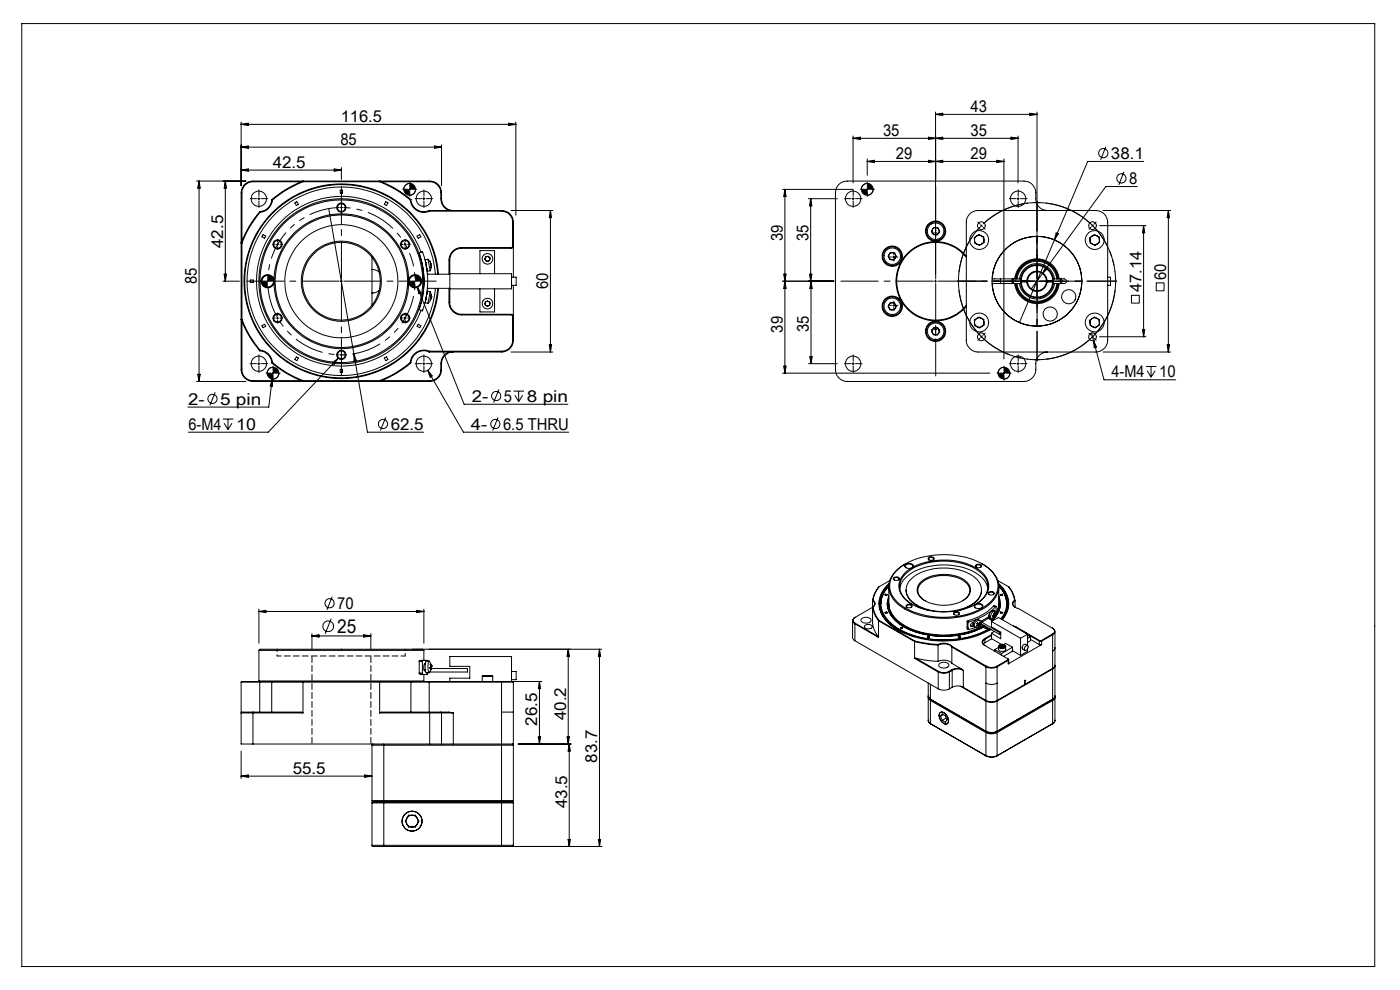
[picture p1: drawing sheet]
<svg xmlns="http://www.w3.org/2000/svg" width="297mm" height="210mm" viewBox="0 0 297 210" stroke-linecap="round" stroke-linejoin="round" font-family="sans-serif">
<defs><g id="words">
<text font-size="4.1" x="71.5" y="134.3">25</text>
<g font-size="3.5">
<text x="205.9" y="23.8">43</text>
<text x="72.3" y="25.9">116.5</text>
<text x="187.3" y="28.8">35</text>
<text x="205.9" y="28.8">35</text>
<text x="57.8" y="35.6">42.5</text>
<text x="72.2" y="30.7">85</text>
<text x="190" y="33.7">29</text>
<text x="205.9" y="33.7">29</text>
<text x="235.7" y="33.7">38.1</text>
<text x="239.5" y="39.1">8</text>
<text x="47.3" y="52.6" transform="rotate(-90 47.3 52.6)">42.5</text>
<text x="166" y="51.1" transform="rotate(-90 166 51.1)">39</text>
<text x="171.5" y="51.1" transform="rotate(-90 171.5 51.1)">35</text>
<text x="247.4" y="59.4" transform="rotate(-90 247.4 59.4)">60</text>
<text x="41.7" y="60.3" transform="rotate(-90 41.7 60.3)">85</text>
<text x="116.3" y="61.3" transform="rotate(-90 116.3 61.3)">60</text>
<text x="242.1" y="62" transform="rotate(-90 242.1 62)">47.14</text>
<text x="166" y="70.5" transform="rotate(-90 166 70.5)">39</text>
<text x="171.6" y="70.5" transform="rotate(-90 171.6 70.5)">35</text>
<text x="235.8" y="80">4-M4</text>
<text x="245.9" y="80">10</text>
<text x="39.9" y="85.8">2-</text>
<text x="46.7" y="85.8">5 pin</text>
<text x="100.1" y="85.2">2-</text>
<text x="106.9" y="85.2">5</text>
<text x="111.8" y="85.2">8 pin</text>
<text x="40" y="91.2">6-M4</text>
<text x="50.1" y="91.2">10</text>
<text x="82.9" y="91.2">62.5</text>
<text x="99.9" y="91.2">4-</text>
<text x="106.7" y="91.2">6.5 THRU</text>
<text x="71.5" y="129.2">70</text>
<text x="114" y="153.9" transform="rotate(-90 114 153.9)">26.5</text>
<text x="120.1" y="152.7" transform="rotate(-90 120.1 152.7)">40.2</text>
<text x="126.7" y="161.7" transform="rotate(-90 126.7 161.7)">83.7</text>
<text x="62.1" y="164.1">55.5</text>
<text x="120.3" y="171.4" transform="rotate(-90 120.3 171.4)">43.5</text>
</g>
</g></defs>
<g fill="none" stroke="#000" stroke-width=".21">
<path d="M4.6 5h287v200h-287zM41.7 38.4h10.5M42.2 38.4l.3 1.5h-.6zM42.2 38.4v42.5M47.8 38.4v21.2M47.8 38.4l.2 1.5h-.4zM51.2 36.1h21.2M51.2 36.1l1.5-.3v.5zM51.2 25.9v13.5M51.2 26.4l1.5-.3v.5zM51.2 31.2l1.5-.2v.5zM51.2 31.2h42.5"/>
<path d="M51.2 26.4h58.2M63.9 38.6h-10.2a2.35 2.35 0 0 0-2.4 2.3v10.2M64.3 38.6v-.2a24.9 24.9 0 0 0-6.7 3.9M64.3 38.6a21.7 21.7 0 0 0-6.5 3.8M64.3 38.6h16.2M70.9 35.8l1.5 .3-1.5 .2zM72.4 35.6v2.5M80.5 38.6v-.2a23.5 23.5 0 0 1 6.7 3.9M80.5 38.6a22.4 22.4 0 0 1 6.5 3.8M80.9 38.6h10.3a2.41 2.41 0 0 1 2.3 2.3v1.2a2.68 2.68 0 0 0 1.8 2.6M86.9 39.9v.5M86.9 38.9a1.33 1.33 0 0 0-1.2 1.3"/>
<path d="M92.2 31l1.5 .2-1.5 .3zM93.7 30.7v8.7M107.9 26.1l1.5 .3-1.5 .2zM109.4 25.9v19.7M181 28.8v10M181 29.3h35M181 29.3l1.5-.2v.5zM184 33.7v3.5M184 39.9v.5M184 34.2h29M184 34.2l1.5-.2v.5zM184 38.9h-.2a1.29 1.29 0 0 0-1.1 1.3"/>
<path d="M197 34l1.5 .2-1.5 .3zM197 29.1l1.5 .2-1.5 .3zM198.5 23.8v34.4M198.5 29.3l1.5-.2v.5zM198.5 24.3l1.5-.3v.5zM198.5 34.2l1.5-.2v.5zM198.5 24.3h21.5M211.5 34l1.5 .2-1.5 .3zM213 33.7v42.5M214.5 29.1l1.5 .2-1.5 .3zM216 28.8v10M218.5 24l1.5 .3-1.5 .2z"/>
<path d="M220 23.8v34.4M234.6 31.1l-1.1 2.8M238.4 36.4l-1.1 2.8M241.3 39.6h-6.7l-15.8 21.7M242.6 34.2h-11.8l-14.5 34.2M47.3 59.6h3.5M47.6 58.2h.4l-.2 1.4zM51.3 51.6v16.2M53.1 59.4h.6v.5h-.6zM54.7 42.1h.5M54.9 41.9v.5M55.1 44.9a22.6 22.6 0 0 0-3.9 6.6l.1 .1"/>
<path d="M55.1 44.9l.1 .1M55.2 45a21.3 21.3 0 0 0-3.9 6.6M55.8 49.8l.6 .3-.3 .4-.5-.3zM56.8 58.4a1.26 1.26 0 0 0-1.3 1.2M57.6 42.3a2.73 2.73 0 0 1-2.5 2.6M57.6 42.3l.2 .1M57.8 42.4a2.94 2.94 0 0 1-2.6 2.6M58 59.6a1.26 1.26 0 0 1-1.2 1.3M58.1 59.2v.9M58.1 59.2a14.3 14.3 0 0 1 14.3-13.8 14.3 14.3 0 0 1 14.3 13.8M58.1 59.2a1.41 1.41 0 0 0-2.1-.7 1.41 1.41 0 0 0 0 2.3 1.41 1.41 0 0 0 2.1-.7M58.6 51.8h.5"/>
<path d="M58.9 51.6v.5M62.5 43l.5-.2 .3 .5-.4 .3zM69.7 44.3l5.4 30.8M72.2 59.6h.5M72.2 44h.5M72.2 40.3h.5v.7h-.5zM72.4 43.8v.5M72.4 59.4v.5M78.9 57.1l1 .3 .5 .3M78.9 54.6v10.1M81.8 42.8l.5 .2-.3 .6-.5-.3zM85.7 51.8h.5"/>
<path d="M85.9 51.6v.5M86.7 40.2h.5M86.7 59.2v.9M86.7 59.2a1.39 1.39 0 0 1 2.2-.7 1.39 1.39 0 0 1 0 2.3 1.39 1.39 0 0 1-2.2-.7M87 42.4a2.88 2.88 0 0 0 4.1 2.4M87.2 42.3a2.75 2.75 0 0 0 3.9 2.4M87.2 42.3l-.2 .1M88.1 58.4a1.26 1.26 0 0 0-1.3 1.2M88.2 40.2v.1a1.22 1.22 0 0 1-1.3 1.1M88.5 50.1l.5-.3 .3 .4-.6 .3zM88.9 53.7l.7-.3a18 18 0 0 1 0 12.6l-.7-.4a17.4 17.4 0 0 0 0-11.9zM89.3 59.6a1.26 1.26 0 0 1-1.2 1.3"/>
<path d="M89.3 53.5a18 18 0 0 0-27.6-8.3 18 18 0 0 0 0 28.9 18 18 0 0 0 27.6-8.3M89.6 55.8l-.1 .1M89.7 42.1h.5M89.7 57.1h.1M89.9 41.9v.5M90.3 55.7h.1M90.5 56.9h.1M90.7 58.2h4.7M90.8 55l.4 .5M90.8 55l.5 2.4M90.8 55l-.6 .1 .4 2.3 .1 .2 .6-.2M91.1 44.7h15.3a2.46 2.46 0 0 1 2.5 2.5v11.6"/>
<path d="M91.1 44.7v.1M91.1 44.8h15.3a2.35 2.35 0 0 1 2.4 2.4v5l-.3 .3h-10.6a2.63 2.63 0 0 0-2.7 2.7v3M91.2 55.5v.1M91.2 55.5l.2 .4M91.4 56.2l.1 .6M91.4 56.2h.1M91.4 55.9h-.1l.1 .3M91.4 55.9l-.1 .2M91.4 55.9l-.1 .1M91.5 56.8l-.2 .6M91.5 56.3v.5M92.4 58.2a20 20 0 0 0-30.4-15.6 20 20 0 0 0 0 34.1 20 20 0 0 0 30.4-15.5"/>
<path d="M92.9 58.2a20.5 20.5 0 0 0-31.2-16 20.5 20.5 0 0 0 0 35 20.5 20.5 0 0 0 31.2-16M93 58.2a20.7 20.7 0 0 0-30.9-16.5 20.7 20.7 0 0 0-1.3 35 20.7 20.7 0 0 0 32.1-14l.1-1.5M95.4 58.1h13.1v3.2h-13.1M96.2 44.7a2.51 2.51 0 0 1-2.5-2.6v-1.2a2.46 2.46 0 0 0-2.5-2.5h-37.5a2.51 2.51 0 0 0-2.5 2.5v37.5a2.58 2.58 0 0 0 2.5 2.5h37.5a2.52 2.52 0 0 0 2.5-2.5v-1.3a2.46 2.46 0 0 1 2.5-2.4M101.8 58.1v-4.9h3.1v4.9M103 54.5l.5-.1 .5 .3-.2 .6-.5 .2-.4-.4zM108.4 44.7h8.9M108.5 58.8h1v1.7h-1M108.9 52.2l-.1 .2-.3 .3h-10.6a2.46 2.46 0 0 0-2.5 2.5v9a2.51 2.51 0 0 0 2.5 2.5h10.6l.3 .2 .1 .3M116.8 44.7l.2 1.5h-.5zM116.8 44.7v30M166 59.6h10.9"/>
<path d="M166 40.2h15M166.3 58.2h.5l-.3 1.4zM166.5 40.2v39M166.5 40.2l.3 1.5h-.5zM166.5 59.6l.3 1.6h-.5zM171.5 42.1h6.1M171.7 58.2h.5l-.2 1.4zM172 42.1v17.5M172 42.1l.2 1.6h-.5zM172 59.6v17.5M172 59.6l.3 1.6h-.5zM180.7 42.1h.5"/>
<path d="M181 41.9v.5M183.7 40.2h.5M185.2 40.2v.1a1.22 1.22 0 0 1-1.2 1.1M188.9 53.6h.9l.3 .8-.4 .7h-.9l-.4-.8zM189.4 54.5h.5M189.6 54.3v.5M198.1 48.3h.9l.4 .8-.5 .7h-.9l-.4-.8zM198.2 59.6h.5M198.2 49.4h.5M198.5 59.4v.5M205 54.3a8.4 8.4 0 0 0-12.3-.8 8.4 8.4 0 0 0 0 12.3 8.4 8.4 0 0 0 12.3-.8M205 54.6a8.3 8.3 0 0 0-12.1-1 8.3 8.3 0 0 0 0 12.1 8.3 8.3 0 0 0 12.1-1"/>
<path d="M205.8 45.3l1-.5 .7-.1h25a2.51 2.51 0 0 1 2.5 2.5v25a2.51 2.51 0 0 1-2.5 2.5h-25a2.52 2.52 0 0 1-2.5-2.5v-25.4l.2-.7zM206.7 50.4l1-.6 1 .5 .1 1.1-1 .7-1-.6zM208 47.7l.4 .3M208.4 47.7l-.4 .3M211.3 55.6v.1M211.9 54.7h.1M212.2 59.2v.9M214.7 59.2v.9M214.8 59.2v.9M215 59.2v.9M215.3 59.2a4.8 4.8 0 0 1 4.7-4.3 4.8 4.8 0 0 1 4.7 4.3M215.5 59.2a4.5 4.5 0 0 1 4.5-4 4.5 4.5 0 0 1 4.4 4"/>
<path d="M215.7 42.1h.5M215.8 59.2a4.2 4.2 0 0 1 4.2-3.8 4.2 4.2 0 0 1 4.2 3.8M216 41.9v.5M216.3 59.2a3.8 3.8 0 0 1 3.7-3.3 3.8 3.8 0 0 1 3.7 3.3M216.5 59.8a3.5 3.5 0 0 0 3.5 3.3 3.5 3.5 0 0 0 3.5-3.3M216.5 59.5a3.5 3.5 0 0 1 3.5-3.4 3.5 3.5 0 0 1 3.5 3.4M216.5 59.5v.3M216.5 59.8h1.5M216.5 59.5h1.5M216.5 59.2h-5.9a8.1 8.1 0 0 1 1.7-5.2 9.5 9.5 0 0 1 15.3 0 9.5 9.5 0 0 1-4.4 14.6 9.5 9.5 0 0 1-12.7-8.5h6M216.6 59.8a3.4 3.4 0 0 0 3.4 3.2 3.4 3.4 0 0 0 3.3-3.2M216.6 59.5a3.4 3.4 0 0 1 3.4-3.2 3.4 3.4 0 0 1 3.3 3.2"/>
<path d="M217.8 59.8a2.16 2.16 0 0 0 2.2 2 2.16 2.16 0 0 0 2.1-2M217.8 59.5a2.16 2.16 0 0 1 2.2-2 2.16 2.16 0 0 1 2.1 2M218 59.8a2 2 0 0 0 2 1.9 2 2 0 0 0 2-1.9M218 59.5a2 2 0 0 1 2-1.8 2 2 0 0 1 2 1.8M218 59.5v.3M219.7 59.6h.5M220 59.4v.5M221.8 56.7l.4 .3-1 1zM222 59.5v.3M222 59.8h1.5M222 59.5h1.5M222.2 44.7a2.46 2.46 0 0 1-2.5-2.6v-1.2a2.52 2.52 0 0 0-2.5-2.5h-37.5a2.46 2.46 0 0 0-2.5 2.5v37.5a2.51 2.51 0 0 0 2.5 2.5h37.5a2.58 2.58 0 0 0 2.5-2.5 3.6 3.6 0 0 1 .4-2.6l1.1-.9 1-.2"/>
<path d="M223.4 59.2h2.3a.49 .49 0 0 1 .5 .4 .49 .49 0 0 1-.5 .5h-2.3M223.5 59.5v.3M224 49.4l.5 .2-.8 1.3zM225 59.2v.9M225.2 59.2v.9M231.2 50.4l1-.6 1 .5 .1 1.1-1 .7-1-.6zM233.3 47.9h9.8M234 44.7h14.4M235 58.8h.6v1.7h-.6M242.6 47.9v23.5M242.6 47.9l.3 1.5h-.5zM245.3 60h1.6v1.7h-1.6z"/>
<path d="M247.9 44.7v30M247.9 44.7l.2 1.5h-.5zM41.9 79.4h.6l-.3 1.5zM51.3 67.8a21.3 21.3 0 0 0 3.9 6.5M51.3 67.8h-.1a23.8 23.8 0 0 0 3.9 6.6M51.3 68.1v10.3a2.29 2.29 0 0 0 2.4 2.3h10.2M54.7 77.1h.5M54.9 76.9v.5M55.1 74.4a2.66 2.66 0 0 1 2.5 2.6M55.2 74.3a2.86 2.86 0 0 1 2.6 2.6M55.2 74.3l-.1 .1M55.6 69.1l.5-.3 .3 .4-.6 .3z"/>
<path d="M57.6 77a23.8 23.8 0 0 0 6.7 3.9v-.2M57.7 79.2h.5M57.8 76.9a20.6 20.6 0 0 0 6.5 3.8M57.8 76.9l-.2 .1M57.9 78.9v.5M57.9 77.9a1.26 1.26 0 0 0-1.2 1.3M58.1 60.1a14.3 14.3 0 0 0 14.3 13.9 14.3 14.3 0 0 0 14.3-13.9M58.6 67.5h.5M58.9 67.2v.5M59.2 79.2a1.26 1.26 0 0 1-1.3 1.2M62.9 75.7l.4 .2-.3 .6-.5-.2zM70.5 76.9l1.2-.9-.8 1.3z"/>
<path d="M71.7 76l-14.8 15.7h-16.9M72.2 75.3h.5M72.2 78.3h.5v.7h-.5zM72.4 75v.5M75.1 75.1l2.9 16.6h11.9M75.1 75.1l.5 1.4-.5 .1zM80.4 61.7l-.5 .3-1 .2M81.5 75.9l.5-.2 .3 .6-.5 .2zM85.7 67.5h.5M85.9 67.2v.5M87 76.9a21.3 21.3 0 0 1-6.5 3.8M87 76.9l.2 .1"/>
<path d="M87.2 77a22.6 22.6 0 0 1-6.7 3.9v-.2M88.5 60.8l10 25h22M88.5 60.8l.8 1.3-.5 .2zM88.7 68.8l.6 .3-.3 .4-.5-.3zM89.5 63.5h.1M89.7 77.1h.5M89.7 62.2l.1 .1M89.9 76.9v.5M90.3 63.6h.1M90.5 62.4h.1M90.7 61.2h4.7M90.7 78.6l7.6 13.1h22.3"/>
<path d="M90.7 78.6l1 1.2-.4 .2zM91.1 74.7a2.71 2.71 0 0 0-3.9 2.3M91.1 74.5a2.92 2.92 0 0 0-4.1 2.4M91.1 74.5v.2M91.3 61.9l.2 1M91.3 61.9l-.7-.1-.4 2.4 .6 .1M91.3 61.9l-.5 2.4M91.3 63.4h.1M91.4 63.5l-.6 .8M91.4 63.4v.1M91.4 63.2l-.1 .4 .1-.2M91.4 63.2v.2"/>
<path d="M91.5 63h.1M91.5 63v-.4l-.1 .6M95.2 61.2v3a2.7 2.7 0 0 0 2.7 2.6h10.6l.3 .3v5.1a2.29 2.29 0 0 1-2.4 2.3h-15.3M95.3 74.7a2.63 2.63 0 0 0-1.8 2.4v1.3a2.35 2.35 0 0 1-2.3 2.3h-10.3M101.8 61.3v4.9h3.1v-4.9M102.9 64.1l.5-.3 .5 .3v.6l-.5 .3-.5-.3zM108.4 74.7h8.9M108.9 60.5v11.7a2.51 2.51 0 0 1-2.5 2.5h-15.3M116.5 73.2h.5l-.2 1.5zM166 79.2h44M166.3 77.7h.5l-.3 1.5zM171.5 77.1h6.1"/>
<path d="M171.8 75.7h.5l-.3 1.4zM180.7 77.1h.5M181 76.9v.5M188.9 64.2h.9l.3 .8-.4 .7h-.9l-.4-.8zM189.4 64.8h.5M189.6 64.5v.5M198.1 69.5l.9 .1 .4 .7-.5 .7h-.9l-.4-.8zM198.2 69.9h.5M198.5 69.7v.5M206.7 67.9l1-.6 1 .5 .1 1.1-1 .7-1-.6zM212.7 79.2h.5M213 78.9v.5"/>
<path d="M213 77.9a1.21 1.21 0 0 0-1.3 1.3M214.2 79.2a1.33 1.33 0 0 1-1.2 1.2M215.3 60.1a4.8 4.8 0 0 0 4.7 4.3 4.8 4.8 0 0 0 4.7-4.3M215.5 60.1a4.5 4.5 0 0 0 4.5 4.1 4.5 4.5 0 0 0 4.4-4.1M215.7 77.1h.5M215.8 60.1a4.2 4.2 0 0 0 4.2 3.8 4.2 4.2 0 0 0 4.2-3.8M216 76.9v.5M216.3 60.1a3.8 3.8 0 0 0 3.7 3.3 3.8 3.8 0 0 0 3.7-3.3M231.2 67.9l1-.6 1 .5 .1 1.1-1 .7-1-.6zM231.6 70.7l.4 1.5M232 72.2l2.2 8.4h15.2M232 72.2l.6 1.4-.5 .2z"/>
<path d="M233.3 71.4h9.8M234 74.7h14.4M240 62.6h1.7v1.7h-1.7zM242.4 69.9h.5l-.3 1.5zM243.1 77.7h2.2M243.4 78.7l.8 1.3M244.2 77.7v2.3M245 78.7l-.8 1.3M247.6 73.2h.5l-.2 1.5zM41.7 80.9h10.5M45.6 83.2l-1.1 2.8M47.3 88.9h2.2"/>
<path d="M47.6 89.8l.8 1.3M48.4 88.9v2.2M49.2 89.8l-.8 1.3M57.7 80.4l-.7 6h-17.1M57.7 80.4l.1 1.5h-.5zM64.3 80.7h16.2M81.8 88.5l-1.1 2.8M105.7 88.5l-1.2 2.8M105.8 82.6l-1.1 2.8M108.9 83h2.3M109.2 83.8l.8 1.4M110 83v2.2"/>
<path d="M110.9 83.8l-.9 1.4M192.1 119.6a5.9 5.9 0 0 0-3.5 5.1 6.3 6.3 0 0 0 3.9 4.8 17.8 17.8 0 0 0 16.9-.9 4.7 4.7 0 0 0 1.8-6.4 8 8 0 0 0-2.8-2.6M197 118.3a.65 .65 0 0 1 .7-.2 .65 .65 0 0 1 .4 .5 .77 .77 0 0 1-1.2-.1zM197.1 118.8l-.1-.1a.54 .54 0 0 1 .5-.5 .54 .54 0 0 1 .6 .4l-.2 .2M207 119.9a.81 .81 0 0 1 1.2 .2 .67 .67 0 0 1-.7 .4 .67 .67 0 0 1-.5-.6zM54.9 129.2v7.2M54.9 129.7h35M54.9 129.7l1.5-.2v.5zM54.9 138v6.5h35v-1.4M54.9 138h35M54.9 138a1.72 1.72 0 0 1 1.5-.3h32a1.86 1.86 0 0 1 1.5 .3M66.2 134.4v3.3"/>
<path d="M66.2 134.9h12.5M66.2 134.9l1.5-.3v.5zM70.3 131.2l-1.3 3.3M70.5 126.6l-1.1 2.8M77.2 134.6l1.5 .3-1.5 .2zM78.7 134.4v3.3M87.5 137.7h40.2M88.4 129.5l1.5 .2-1.5 .3zM89.9 129.2v7.2M89.9 138v2.1M120.5 137.7l.3 1.5h-.5zM120.5 137.7v20.1"/>
<path d="M127.2 137.7v41.9M127.2 137.7l.2 1.5h-.5zM180.9 131.6v3.6l.5 .7M181.4 132.3l5 2.9M181.4 132.3v3.6M181.4 135.9l17.6 10.2M181.4 130.9a.67 .67 0 0 0-.4 .7 .67 .67 0 0 0 .4 .6M181.4 130.9a.72 .72 0 0 0-.5 .7 .72 .72 0 0 0 .5 .7M181.4 132.2v.1M181.4 132.2l4.9 2.8M182.8 131.2a1.39 1.39 0 0 1 2 .3 1.16 1.16 0 0 1-1.8 .5l-.4-.4zM183.5 132.7a1.04 1.04 0 0 1 1.5 .2 .94 .94 0 0 1-1.6 0z"/>
<path d="M185.1 128.8a6.1 6.1 0 0 0 1.3 2.9M185.1 127.4v4.8a5.9 5.9 0 0 0 1.2 2.8M185.1 127.4a.75 .75 0 0 1 .5 .7 .75 .75 0 0 1-.5 .7M185.1 128.8l-3.7 2.1M185.2 128.8a6.3 6.3 0 0 0 1.2 2.8M185.2 127.3a.8 .8 0 0 1 .5 .7 .8 .8 0 0 1-.5 .8M185.2 128.8h-.1M185.2 127.3l-.1 .1M186.3 135l.1 .2M186.4 131.7l7.6 4.4M186.4 131.7v3.5M186.4 124.5a6.3 6.3 0 0 0-1.2 2.8"/>
<path d="M186.4 124.5a5.8 5.8 0 0 0-1.3 2.9M186.4 131.6l7.7 4.4M186.4 131.6v.1M186.9 128a5.5 5.5 0 0 1 1.7-3.7 5.1 5.1 0 0 0 .6 8.1 18.6 18.6 0 0 0 13.9 3.1 17.4 17.4 0 0 0 6.8-2.2M186.9 126.3l.8-1.4 .9-.9a5.2 5.2 0 0 0 0 8.2l1.9 1.5M186.9 126.3l-.4 1.8M187.8 126l.4 .1-.1 .2-.4-.1zM187.8 126.1v.1M187.8 126.1l.4 .1M187.8 126v.1M188.1 129.8l-.4 .1 .1 .2 .4-.1M188.1 129.8l.1 .2"/>
<path d="M188.1 129.9l-.3 .1M188.1 129.9l.1 .1M188.1 129.8v.1M188.2 128h.1M188.6 124.5v3.5a5.8 5.8 0 0 0 3.7 4.9 18.4 18.4 0 0 0 16.4-.3M188.6 126.4a4.8 4.8 0 0 0 2 5.7 18.1 18.1 0 0 0 16.3 1.7l2.1-1a18.6 18.6 0 0 1-17.9-.3 5.7 5.7 0 0 1-2.9-4.5M188.6 128.1l.3 1.6M188.6 124.1a5.1 5.1 0 0 0 0 7.9 17.1 17.1 0 0 0 12.1 3.8 19.3 19.3 0 0 0 9.3-2.4M188.6 126.9a4.9 4.9 0 0 0 2.5 5.5 18.1 18.1 0 0 0 17.7 .3M188.6 128.6v.2M188.6 123.7a5.3 5.3 0 0 0-.1 8.5 18.6 18.6 0 0 0 13.1 3.7 18.4 18.4 0 0 0 8.6-2.4l-.3 .2M188.8 123.1l-2.4 1.4"/>
<path d="M188.9 129.7a8.9 8.9 0 0 0 6.2 4.5 18.5 18.5 0 0 0 13.7-1.5M189.7 122.5a.67 .67 0 0 1 1.1 .4 .77 .77 0 0 1-1.3-.2zM189.7 123a.42 .42 0 0 1 .1-.5 .42 .42 0 0 1 .6 0l.3 .3-.1 .2M190.5 120.7a16.2 16.2 0 0 1 12.9-2.8 10.9 10.9 0 0 1 7.6 4.2 4.4 4.4 0 0 1-1.3 5.9 16.9 16.9 0 0 1-14.4 2.3 9.3 9.3 0 0 1-6.2-4.4 4.5 4.5 0 0 1 1.4-5.2zM190.9 124.8a6.2 6.2 0 0 1 5-4.3 14.5 14.5 0 0 1 11.4 1.2 4.5 4.5 0 0 1 2.2 3.1M191 133.2l.3-.1 .2 .1-.3 .2zM191.3 133.2l-.2 .1M191.3 133.2h.2M191.3 133.1v.1M192.2 125.1a4.1 4.1 0 0 0 2.9 3.7l1.9 .7M192.2 120.5a.46 .46 0 0 1-.1-.6 .46 .46 0 0 1 .6-.2 .62 .62 0 0 1 .7 0 .62 .62 0 0 1 .2 .7l-.1 .1M192.3 128.3a.65 .65 0 0 1 .7-.2 .65 .65 0 0 1 .5 .6 .67 .67 0 0 1-.7 .2 .67 .67 0 0 1-.5-.5z"/>
<path d="M192.4 128.8a.35 .35 0 0 1 .1-.5 .35 .35 0 0 1 .4 0l.5 .2-.1 .3M193 123.1a10.6 10.6 0 0 1 9.2-2.5 8 8 0 0 1 5.6 3 3.1 3.1 0 0 1-1.2 4.3 11.9 11.9 0 0 1-12.9-.1 3.1 3.1 0 0 1-.7-4.7zM193.3 120.5a4.2 4.2 0 0 0-2.4 5 7.6 7.6 0 0 0 5.8 3.9 15 15 0 0 0 10.1-1.1M193.5 128.2a4.2 4.2 0 0 1-2.5-4.8 7.2 7.2 0 0 1 5.5-3.9 13.8 13.8 0 0 1 11.3 1.7 3.7 3.7 0 0 1 0 6.5l-1 .6M193.7 120.3a14.7 14.7 0 0 1 14 .6 3.8 3.8 0 0 1 1.4 5.4l-.6 .8-1.3 1M193.7 120.3a.57 .57 0 0 0-.1-.7 .57 .57 0 0 0-.7-.1 .69 .69 0 0 0-.9 .7l.6 .4 .7-.1M193.7 120.3l-.4 .2M194 136.1l3.1 .6 1.9 .1M194 136.1v3.6M194 139.7l5 2.8M194.1 136l3 .6 1.9 .1M194.1 136l-.1 .1"/>
<path d="M194.3 139.6l2.3 .5 2.4 .2M194.3 139.6l4.8 2.8M194.3 139.6l-.3 .1M195.4 123.4a8.2 8.2 0 0 1 9.7 0 2.25 2.25 0 0 1-.6 3.8 8.3 8.3 0 0 1-9.3-.5 2.17 2.17 0 0 1 .2-3.3zM196.3 127.5a2.36 2.36 0 0 1-1.6-2.3 2.36 2.36 0 0 1 1.6-2.2 8.1 8.1 0 0 1 8.8 .7 2.25 2.25 0 0 1-.9 3.8M196.8 135l-.1 .2M196.8 135h.4l-.1 .2h-.4M196.8 135.1v.1M196.8 135.1h.3M196.8 135v.1M199 136.7a2.75 2.75 0 0 1 3 .5M199 136.7v.1"/>
<path d="M199 136.8a2.6 2.6 0 0 1 2.9 .5M199 136.8v3.5M201.9 137.3l7.3 4.2M201.9 137.3v3.4M202 137.2l7.3 4.1M202 137.2l-.1 .1M202.4 129.9a.65 .65 0 0 1 .7-.2 .65 .65 0 0 1 .4 .5 .74 .74 0 0 1-1.2-.1zM202.5 130.4l-.1-.1a.49 .49 0 0 1 .5-.4 .49 .49 0 0 1 .5 .4l-.1 .1M203.6 135h-.3l.1 .2h.3M203.6 135l.1 .2M203.6 135.1l.1 .1M203.6 135.1h-.3"/>
<path d="M203.6 135v.1M205.2 133.2l.2 .3M205.2 133.2h.1M205.2 131.8l.2 .3M205.2 131.8v1.4M205.3 131.6l-.1 .2M205.3 131.6l.2 .3M205.4 132.1v1.4M205.5 131.9l-.1 .2M205.9 132.7h.1M206 132.7l.3 .2M206.4 132.5l-.4 .2"/>
<path d="M206.5 132v.2M206.6 132a.51 .51 0 0 0-.6 .3 .51 .51 0 0 0 .1 .6h.2M206.6 132.8l-.3 .1M207 129a.46 .46 0 0 1-.2-.6 .46 .46 0 0 1 .6-.2 .65 .65 0 0 1 .7 0 .65 .65 0 0 1 .2 .7l-.1 .1M207 133.1l-1.6 .4M207 131.9a.57 .57 0 0 1 .9-.2 .57 .57 0 0 1 0 .9 .6 .6 0 0 1-.8 .5 .6 .6 0 0 1-.3-.9zM207.2 128.1a1.11 1.11 0 0 1 1.3 .4 1.08 1.08 0 0 1-1.8 .1l.1-.3M207.2 128.1l-.4 .2M207.2 120.3a.37 .37 0 0 1 0-.5 .37 .37 0 0 1 .5 0l.4 .3-.1 .2M207.2 132.6v.2M207.3 132.6h.1M207.4 132.2l.1 .1"/>
<path d="M207.4 132.2v.1M207.4 132.5l.1 .1M207.4 132.3l.3 .3M207.4 132.3l-.1 .1M207.4 132.6l-.2 .2M207.4 132.6h.1M207.4 132.3l.3 .2M207.5 132.3l-.1-.2-.1 .2a.2 .2 0 0 1 .1 .2 .2 .2 0 0 1-.2 .2v.1M207.6 132.3l.1 .1M207.7 132.5v.1M207.7 132.4v.1M207.7 132.2h.1"/>
<path d="M207.7 132.6l-.1 .1-.1-.1M207.8 132.2l-.1 .2M207.8 132.2v-.1l-.3 .2M207.9 131.7a.83 .83 0 0 0-1.2 .1 .83 .83 0 0 0 .1 1.2M208.1 131.8l.1 .2M208.1 131.8v.8l-.4 .2M208.1 132.3l4 2.3M208.2 125.1a3.9 3.9 0 0 1-2.4 3.5l-2.4 .9M208.2 132l3.9 2.2M208.9 135.5a.76 .76 0 0 0-.6 .7 .76 .76 0 0 0 .6 .7l4.9 2.9M208.9 135.5l.1 .1M208.9 133.2l.2-.1 .3 .1-.2 .2z"/>
<path d="M209 136.3l-.4 .4M209 135.6a.7 .7 0 0 0-.5 .7 .7 .7 0 0 0 .5 .6M209 135.6v.7M209.1 133.2l.3 .1M209.1 133.2h-.1M209.1 133.1v.1M209.7 131.2l-1.5 .8M209.7 131.2l-.2-.3-1.4 .9M209.7 131.2l.9 .5M209.8 125.6a.65 .65 0 0 1 .7-.2 .65 .65 0 0 1 .4 .6 .81 .81 0 0 1-1.3-.2zM209.8 130.8h.1M209.8 130.7h.1"/>
<path d="M209.8 130.6h.1M209.9 130.4l-.1 .6h.1M209.9 126.1a.36 .36 0 0 1 0-.4 .36 .36 0 0 1 .5-.1l.4 .2-.1 .3M210.3 131.2l-.3 .2M210.3 131.8l6.2 3.6M210.3 134.3v1.2l2.1 1.2M210.3 131.8v1.2l2 1.1M210.3 131.8l1.5-.8 6.2 3.5M210.3 134.6l-1.4 .9M210.3 134.8l-1.3 .8M210.4 135.5l-1.4 .8M210.4 131.3l-.2 .2"/>
<path d="M210.6 129.8a.35 .35 0 0 1 .4 0 .35 .35 0 0 1 .1 .4l-.2 .6a.46 .46 0 0 1-.7 .3v-.5zM210.6 130.6l.1 .1M210.6 130.6h.1M210.6 130.6l.3 .1M210.7 129.6l.3-.1v.3M210.7 130.7l.1 .1M210.7 128.5a10.8 10.8 0 0 1-5.4 3.1M210.7 128.5l.6 .1M210.7 128.5l.5 .1M210.7 130.8l.1 .1M210.8 130.8l-.1 .1h.1M210.8 130.5l.2 .1"/>
<path d="M210.8 130.4h.1M210.8 130.4l.2 .1M210.8 130.3h.1M210.9 130.7l-.1 .2M210.9 130.3l.1 .2M210.9 130.3v-.2l-.1 .4-.2 .1v.2l.1-.1M210.9 129.7a.82 .82 0 0 0-1.1 .9l.1 .4 .4 .2M211 130.6l-.1 .1M211 133.9l-.7 .4M211 130.5v.1M211 137.8v.3M211 137.8l1.5 .8"/>
<path d="M211.1 130.4l-.1 .1M211.2 128.6a11.6 11.6 0 0 1-5.7 3.3M211.2 128.6l.1 1.4M211.3 130l-.2 .4M211.7 123.1l2.3 1.4M211.8 124l1.2 1.3 .5 1.1M211.8 137.2a.89 .89 0 0 0 1.6 0v.6a.89 .89 0 0 1-1.6 0zM211.8 123.7a5.3 5.3 0 0 1 .9 7.7M211.8 128.6v.2M211.8 137.3l-.8 .5M211.9 128.1a4.5 4.5 0 0 1-1.6 3.4M211.9 124.5l-.1 4.1-.5 1.5"/>
<path d="M211.9 126.4a4.6 4.6 0 0 1-1.4 5.2M211.9 124a5.2 5.2 0 0 1 .7 7.4M211.9 124.1a5 5 0 0 1 .5 7.2M211.9 126.9a4.6 4.6 0 0 1-1.5 4.7M212 136.9a.7 .7 0 0 1 1.2 .3 .75 .75 0 0 1-1.3-.2zM212.1 134.2v.4M212.2 126.1l.4-.1 .1 .2-.4 .1zM212.2 128a5 5 0 0 1-1.7 3.6M212.2 128h.1M212.3 134.1l-.2 .1M212.3 134.5l-.2 .1M212.3 134.1v1.4l-2-1.2"/>
<path d="M212.3 129.8v.1M212.3 129.8l.4 .1-.1 .2-.4-.1zM212.3 129.9l.4 .1M212.3 129.9l-.1 .1M212.4 137.2h.1M212.4 136.7a.7 .7 0 0 1 .9 .5M212.4 136.7l-.4 .1-.2 .4M212.5 138.6v.4M212.5 136.9l-.3 .1 .1 .2 .4 .1 .3-.1-.1-.3M212.5 136.9h.4M212.5 136.9v.3M212.5 137.2h-.1"/>
<path d="M212.5 137.2h.2M212.6 126.1l-.4 .1M212.6 126.1l.1 .1M212.6 126v.1M212.7 137.2h-.3M212.7 137.2h.1M212.9 136.9v.3M212.9 136.7l.4-.2 1.5 .8M213.5 126.4l.4 1.7M213.6 128a5.8 5.8 0 0 0-1.7-3.7 5 5 0 0 1 .4 7M213.8 139.8v.2M213.8 139.8l.2 .1-.1 .2"/>
<path d="M213.8 140l-2.3 1.3M213.8 140l.1 .1M214 124.5a6.3 6.3 0 0 1 1.2 2.8M214 139.9l-.1 .9M214 124.5a5.8 5.8 0 0 1 1.3 2.9M214.8 138l-1.9 1.2M214.8 138l1.7 1M214.8 137.3v.7M214.8 137.3l-2.3 1.3M215 132.8l.6 .2M215.2 127.3a.83 .83 0 0 0-.4 .9 .83 .83 0 0 0 .6 .7l.6 .2 7.2 4.1M215.2 127.3l.1 .1"/>
<path d="M215.3 127.4a.75 .75 0 0 0-.4 .7 .75 .75 0 0 0 .5 .7M215.3 127.4v1.4M215.6 133l5 2.9M215.6 133l-.1 .1M216.5 135.4v3.6M217.3 134.1l.5 .3M217.3 134.2l.4 .1M217.5 137.2l.2-.2a.37 .37 0 0 1 .5 .2 .37 .37 0 0 1-.3 .5l-.2 .2h-.3l-.1-.4zM218 134.5l-1.5 .9M218 134.5v2.4M218 137.6v.5l-1.5 .9M218 134.8l.6 .3"/>
<path d="M218 134.6l2.5 1.4M218 136.9l-.5-.2a.68 .68 0 0 0-.5 1l.4 .3M218.6 135.1l-.6 .4M218.6 135.1v.8l-.6 .4M218.6 135.6l1.9 1.1M220.5 136.7h.5M220.5 136h.5M220.5 136v.7M220.6 135.9h.3M220.6 135.9l-.1 .1M220.9 135.9l.1 .1M221 136.7l-7.1 4.1"/>
<path d="M221 136v.7M223.2 133.2a.67 .67 0 0 1 .5 .7 .67 .67 0 0 1-.5 .6M223.2 133.2a.74 .74 0 0 1 .6 .7 .74 .74 0 0 1-.5 .7M223.2 134.5l-2.3 1.4M223.2 134.5l.1 .1M223.3 134.6v7.2M223.3 134.6l-2.3 1.4M223.8 134v7.1l-.1 .4-.4 .3M223.8 137.4l-.1 .4-.4 .3M51.2 159.3v5.8M51.2 144.7v13.1h2.5M51.2 144.7h3.9"/>
<path d="M53.7 151.1h-2.4l-.1 .1h13.1M53.7 157.8h37.5M53.7 151.1v6.7M53.7 151.1h10.2l.4 .1M55 144.5v.1M55.1 144.7h2.5M55.1 144.7v6.4M55.2 144.6h2.6M55.2 144.6h-3.9l-.1 .1M55.2 144.6l-.1 .1M57.6 144.7h6.7M57.6 144.7v6.4"/>
<path d="M57.8 144.6h6.5M57.8 144.6l-.2 .1M64.3 144.7h16.2M64.3 144.7v6.5M64.3 144.6h16.2M64.3 144.6v.1M78.9 158.1h2.5M78.9 158.1v11.7M79.2 157.8l-.3 .3M80.5 144.6h6.5M80.5 144.6v.1M80.5 144.7h6.7"/>
<path d="M80.5 151.2h13.2M80.5 144.7v6.5M81.4 157.8v.3M81.4 158.1v11.7M81.4 158.1h25M87 144.6h4.1M87 144.6l.2 .1M87.2 144.7h3.9M87.2 144.7v6.4M88.9 142.8l.3 .3h.5M88.9 142.8h.1M88.9 140.3h.7"/>
<path d="M88.9 142.8h.7M88.9 140.3v2.5M89.6 142.8l.1 .3M89.6 140.3v2.5M89.7 140.1l-.1 .2M89.7 140.1h1v.1M89.7 140.1h-.7l-.1 .2M89.9 144.5v.1M90 142.1h.2M90.1 140.8h.1M90.2 140.8a1.1 1.1 0 0 0 0 1.5M90.7 142.7v.4h-1"/>
<path d="M91 140.2h-.6a3.8 3.8 0 0 0 0 2.5h.6M91.1 144.7h17.8M91.1 144.7v6.4M91.1 144.6h23.8M91.1 144.6v.1M91.2 157.8h2.5M91.2 151.1h2.3M91.2 151.1h-10.3l-.4 .1M91.2 151.1v6.7M91.2 141.6l.1 .3 .1-.2M91.2 141.6h.3M91.3 141.7h.1"/>
<path d="M91.3 141.1h.1M91.4 141.2l.1 .1M91.4 141.5h.1M91.4 141.7v.4v-.2M91.4 141.9h.1M91.4 141.1l-.4-.9a3.4 3.4 0 0 0 .1 2.5l.3-.7M91.4 141.1l.1 .2M91.4 141.1l-.1-.2 .1 .5-.2 .2M91.4 141.1l.1 .1M91.5 141.4l-.1 .4h7.8v.7h-8M91.5 141.3h.1M91.5 141.6l-.1 .3"/>
<path d="M91.5 141.5v.1M91.5 141.3v.2M91.5 141.2v.1M91.5 141.3h-.1M93.5 151.1h1.8l.9 .1M93.5 151.1l.2 .1M93.7 151.2h2.5M93.7 157.8h2.5M93.7 151.2v6.6M95.4 144.6v-.7h4.3v-2.6h-4.3v-2h13.1v5.3M96.2 157.8h10.2M96.2 151.2v6.6"/>
<path d="M102.3 143.5l.1-.2h2.1v.2M102.3 143.5h2.2M102.3 143.5v1.1M104.5 143.5v1.1M106.4 157.8v.3M106.4 158.1h2.5M106.4 151.1h2.5M106.4 158.1v11.7M108.5 142.4h1v1.8h-1M108.7 157.8l.2 .3M108.9 144.7v13.1h-2.5M108.9 144.7l-.1-.1h-2.4v13.2"/>
<path d="M108.9 158.1v11.7M109.9 157.8h11.3M114.2 156.3h.5l-.3 1.5zM114.4 144.6v13.2M114.4 144.6l.3 1.5h-.5zM120.3 156.3h.5l-.3 1.5zM120.8 157.8v21.8M120.8 157.8l.2 1.5h-.5zM196.9 147.8v.1M196.9 152.8l.1 .3 .4 .4M196.9 147.6l.2 .5 .3 .3M196.9 147.9h.1"/>
<path d="M196.9 147.9l.1 .4 .4 .3M196.9 152.8l.1 .4 .4 .3M196.9 144.9v2.7l.1 .4 .4 .3M196.9 147.9v4.9M197.4 148.3v.1M197.4 153.5l11.8 6.9M197.4 148.6l11.8 6.8M197.4 145.2v3.1M197.4 148.6v4.9M197.4 148.3l11.8 6.8M197.4 148.4l11.8 6.8M197.5 148.4l-.1 .2"/>
<path d="M199 140.3a2.6 2.6 0 0 1 2.9 .4M199 142.5a2.62 2.62 0 0 0 2.4 0M199 146.1a2.62 2.62 0 0 0 2.4 0M199 142.5v3.6M199.1 142.4a2.33 2.33 0 0 0 2.2 0M199.1 142.4l-.1 .1M199.2 151.7v.1M199.3 140.7a1.39 1.39 0 0 1 2 .3 1.16 1.16 0 0 1-1.8 .5l-.4-.3zM199.4 151.2a1.1 1.1 0 0 1 1.5 .7 1.13 1.13 0 0 1-.1 1.7 1.8 1.8 0 0 1-1.4-2.4zM199.4 151.2a1.2 1.2 0 0 1 1.6 .9 .89 .89 0 0 1-.4 1.5 1.88 1.88 0 0 1-1.2-2.4zM199.5 151.9l.4-.5 .7 .4 .3 .9-.3 .5-.7-.4M199.5 151.9l.4 .9"/>
<path d="M200.1 151.6l-.6 .3M200.2 153.4h.1M200.7 152.3l-.8 .5M201.3 142.4l.1 .1M201.4 142.5v3.6M201.9 140.7l2 1.2M201.9 142.1l-.6 .3M201.9 142.1l.1 .1M202 142.2a2.62 2.62 0 0 1 2.4 0M202 145.8a2.62 2.62 0 0 1 2.4 0M202 142.2v3.6M202 142.2l-.6 .3"/>
<path d="M202 145.8l-.6 .3M203.7 145.5l5.5 3.2M203.9 141.9l.5 .3M203.9 141.9a2.67 2.67 0 0 0-2 .2M204.4 145.8l4.8 2.8M204.4 142.2v3.6M209.2 155.4a2.62 2.62 0 0 0 2.3 0M209.2 148.7a2.62 2.62 0 0 0 2.3 0M209.2 155.1a2.62 2.62 0 0 0 2.3 0M209.2 141.5a2.62 2.62 0 0 0 2.3 0M209.2 144.9a2.62 2.62 0 0 0 2.3 0M209.2 148.6a2.62 2.62 0 0 0 2.3 0"/>
<path d="M209.2 155.1v.1M209.2 141.5v7.1M209.2 148.7v6.4M209.2 155.4v4.9M209.2 155.2a2.47 2.47 0 0 0 2.3 0M209.2 148.6v.1M209.3 141.3a2.26 2.26 0 0 0 2.2 0M209.3 155.2l-.1 .2M209.3 141.3l-.1 .2M211.5 155.2v.2M211.5 141.3v.2M211.5 148.6v.1"/>
<path d="M211.5 155.1v.1M211.5 141.5v7.1M211.5 148.7v6.4M211.5 155.4v4.9M213.9 140.1l-2.4 1.4M213.9 140.1v.7M217.4 144.3h.1M217.4 145.1h.1M217.4 145.1l-5.9 3.5M217.4 144.3v.8M223.2 148.4l.1 .2M223.3 141.8v.1"/>
<path d="M223.3 153.6l-11.8 6.8M223.3 148.4l-11.8 6.8M223.3 153.5v.1M223.3 148.3v.1M223.3 141.9l.4-.3 .1-.4v6.4M223.3 148.6l-11.8 6.8M223.3 153.5l-11.8 6.8M223.3 141.9v6.4M223.3 148.6v4.9M223.3 141.9l-11.8 6.8M223.3 148.3l-11.8 6.8M223.3 141.8l-5.9 3.3"/>
<path d="M223.8 152.8l-.1 .4-.4 .4M223.8 147.6l-.1 .4-.4 .4M223.8 147.9l-.1 .4-.4 .3M223.8 152.8l-.1 .4-.4 .3M223.8 147.6l-.1 .4-.4 .3M223.8 147.7v5.1M51.2 164.6l1.5-.2v.5zM51.2 164.6h27.7M77.4 164.4l1.5 .2-1.5 .3zM78.9 179.3h2.5M78.9 170.3h2.5M78.9 179.3l.2 .3h2.3"/>
<path d="M78.9 169.8h2.5M78.9 169.8l.3 .3M78.9 170.3v9M79.2 170.1h2.2M79.2 170.1l-.3 .2M81.4 170.1v.2M81.4 179.3v.3M81.4 169.8v.3M81.4 179.6h25M81.4 179.3h25M81.4 170.3v9M81.4 170.3h25"/>
<path d="M81.4 170.1h25M81.4 169.8h25M86.7 172.9h1.4l.8 1.3-.8 1.2h-1.4l-.7-1.2zM106.4 170.1v.2M106.4 179.3v.3M106.4 179.3h2.5M106.4 170.3h2.5M106.4 170.1h2.3M106.4 169.8v.3M106.4 169.8h2.5M106.4 170.3v9M106.8 179.6h20.9"/>
<path d="M108.7 170.1l.2 .2M108.9 179.3l-.1 .3h-2.4M108.9 169.8l-.2 .3M108.9 170.3v9M120.5 178.1h.5l-.2 1.5zM126.9 178.1h.5l-.2 1.5zM209.2 160.3a2.62 2.62 0 0 0 2.3 0M209.2 160.3v.1M209.2 160.4a2.47 2.47 0 0 0 2.3 0M211.5 160.3v.1"/>
<circle cx="234" cy="32.5" r=".98"/>
<circle cx="237.9" cy="37.8" r=".98"/>
<circle cx="54.9" cy="42.2" r="1.63"/>
<circle cx="56.8" cy="59.7" r="1.25"/>
<circle cx="58.9" cy="51.8" r=".82"/>
<circle cx="58.9" cy="51.8" r=".97"/>
<circle cx="72.4" cy="59.7" r="17.2"/>
<circle cx="72.4" cy="59.6" r="8.3"/>
<circle cx="72.4" cy="59.6" r="8.5"/>
<circle cx="72.4" cy="59.7" r="17.5"/>
<circle cx="72.4" cy="44" r=".83"/>
<circle cx="72.4" cy="59.7" r="12"/>
<circle cx="72.4" cy="59.7" r="14.1"/>
<circle cx="72.4" cy="44" r=".97"/>
<circle cx="85.9" cy="51.8" r=".82"/>
<circle cx="85.9" cy="51.8" r=".97"/>
<circle cx="86.9" cy="40.2" r="1.25"/>
<circle cx="88" cy="59.7" r="1.24"/>
<circle cx="89.9" cy="42.2" r="1.63"/>
<circle cx="103.4" cy="54.9" r="1.12"/>
<circle cx="103.4" cy="54.9" r=".5"/>
<circle cx="181" cy="42.2" r="1.62"/>
<circle cx="184" cy="40.2" r="1.24"/>
<circle cx="189.3" cy="54.3" r="2.14"/>
<circle cx="189.3" cy="54.4" r="2"/>
<circle cx="189.3" cy="54.4" r=".74"/>
<circle cx="189.3" cy="54.4" r="1.75"/>
<circle cx="198.5" cy="49" r="2.15"/>
<circle cx="198.5" cy="49" r=".75"/>
<circle cx="198.5" cy="49" r="1.76"/>
<circle cx="198.5" cy="49" r="2"/>
<circle cx="207.7" cy="50.9" r="1"/>
<circle cx="207.7" cy="50.9" r="2"/>
<circle cx="208.2" cy="47.9" r=".82"/>
<circle cx="216" cy="42.2" r="1.62"/>
<circle cx="220" cy="59.6" r="9.5"/>
<circle cx="231.8" cy="47.9" r=".82"/>
<circle cx="232.2" cy="50.9" r="1"/>
<circle cx="232.2" cy="50.9" r="2"/>
<circle cx="54.9" cy="77.2" r="1.63"/>
<circle cx="57.9" cy="79.1" r="1.25"/>
<circle cx="58.9" cy="67.5" r=".82"/>
<circle cx="58.9" cy="67.5" r=".97"/>
<circle cx="72.4" cy="75.3" r=".83"/>
<circle cx="72.4" cy="75.3" r=".98"/>
<circle cx="85.9" cy="67.5" r=".82"/>
<circle cx="85.9" cy="67.5" r=".97"/>
<circle cx="89.9" cy="77.2" r="1.63"/>
<circle cx="103.4" cy="64.4" r=".51"/>
<circle cx="103.4" cy="64.4" r="1.12"/>
<circle cx="181" cy="77.2" r="1.62"/>
<circle cx="189.3" cy="65" r="2.15"/>
<circle cx="189.3" cy="65" r=".74"/>
<circle cx="189.3" cy="65" r="1.75"/>
<circle cx="189.3" cy="65" r="2"/>
<circle cx="198.5" cy="70.3" r=".75"/>
<circle cx="198.5" cy="70.3" r="2.15"/>
<circle cx="198.5" cy="70.3" r="2.01"/>
<circle cx="198.5" cy="70.3" r="1.75"/>
<circle cx="207.7" cy="68.4" r="2"/>
<circle cx="207.7" cy="68.4" r="1"/>
<circle cx="208.2" cy="71.4" r=".82"/>
<circle cx="213" cy="79.2" r="1.25"/>
<circle cx="216" cy="77.2" r="1.62"/>
<circle cx="222.8" cy="66.6" r="1.51"/>
<circle cx="226.7" cy="62.9" r="1.5"/>
<circle cx="231.8" cy="71.4" r=".82"/>
<circle cx="232.2" cy="68.4" r=".99"/>
<circle cx="232.2" cy="68.4" r="2"/>
<circle cx="45.1" cy="84.6" r=".97"/>
<circle cx="81.3" cy="89.9" r=".98"/>
<circle cx="105.1" cy="89.9" r=".97"/>
<circle cx="105.3" cy="84" r=".97"/>
<circle cx="69.6" cy="132.9" r="1.14"/>
<circle cx="69.9" cy="128" r=".98"/>
<circle cx="87.4" cy="174.2" r="2.09"/>
<circle cx="87.4" cy="174.2" r="1.27"/>
<circle cx="87.4" cy="174.2" r="2.13"/>
</g>
<path d="M235.9 54.8a16.7 16.7 0 0 0-27.8-6.8 16.7 16.7 0 0 0 7.4 27.7 16.7 16.7 0 0 0 20.7-19.8l-.3-1.1" fill="none" stroke="#000" stroke-width=".21" stroke-dasharray="30.5 1.3 1.3 1.3" stroke-dashoffset="-2.8" stroke-linecap="butt"/>
<path d="M231.8 47.9l-.2-.2M231.8 47.9l.2 .1M208.2 71.4l.2 .2M208.2 71.4l-.2-.2M231.8 71.4l.2-.2M231.8 71.4l-.2 .2" fill="none" stroke="#000" stroke-width=".21" stroke-dasharray="30.5 1.3 1.3 1.3" stroke-linecap="butt"/>
<path d="M207.9 48.2a16.7 16.7 0 0 0 0 22.9M231.4 47.5a16.7 16.7 0 0 0-22.8 0M208.6 71.8a16.7 16.7 0 0 0 22.8 0M232.1 71.1a16.7 16.7 0 0 0 0-22.9" fill="none" stroke="#000" stroke-width=".21" stroke-dasharray="30.5 1.3 1.3 1.3" stroke-dashoffset="19.8" stroke-linecap="butt"/>
<path d="M87.4 55.1a15.6 15.6 0 0 0-26.1-6.4 15.6 15.6 0 0 0 6.9 26 15.6 15.6 0 0 0 19.5-18.5l-.3-1.1" fill="none" stroke="#000" stroke-width=".21" stroke-dasharray="6.3 1.3 1.3 1.3 1.3 1.3" stroke-dashoffset="4.9" stroke-linecap="butt"/>
<path d="M219.5 59.6h-9.2M220 59.1v-9.1M220.5 59.6h9.1M220 60.1v9.2" fill="none" stroke="#000" stroke-width=".21" stroke-dasharray="30.5 1.3 1.3 1.3" stroke-dashoffset="27.8"/>
<path d="M71.9 59.6h-19.6M72.4 59.1v-19.6M72.9 59.6h19.6M198 59.6h-19.6M198.5 59.1v-19.6M199 59.6h19.6M72.4 60.1v19.7M198.5 60.1v19.7" fill="none" stroke="#000" stroke-width=".21" stroke-dasharray="30.5 1.3 1.3 1.3" stroke-dashoffset="22.6"/>
<g fill="none" stroke="#000" stroke-width=".21" stroke-dasharray="30.5 1.3 1.3 1.3">
<path d="M86.9 39.6v-1M184 39.6v-1M54.4 42.1h-1.3M54.9 41.6v-1.3M54.9 42.6v1.4M55.4 42.1h1.4M58.4 51.8h-.6M58.9 51.3v-.5M58.9 52.3v.6M59.4 51.8h.6M71.9 44h-.5M72.4 43.5v-.6"/>
<path d="M72.4 44.5v.6M72.9 44h.6M85.5 51.8h-.6M86 51.3v-.5M86 52.3v.6M86.4 40.1h-1M86.5 51.8h.5M86.9 40.6v1M87.4 40.1h1M89.4 42.1h-1.3M89.9 41.6v-1.3M89.9 42.6v1.4"/>
<path d="M90.4 42.1h1.4M180.5 42.1h-1.4M181 41.6v-1.3M181 42.6v1.4M181.5 42.1h1.4M183.5 40.1h-1M184 40.6v1M184.5 40.1h1M189.1 54.5h-.4M189.6 54v-.4M189.6 55v.4M190.1 54.5h.4"/>
<path d="M198 49.4h-.4M198.5 48.9v-.4M198.5 49.9v.4M199 49.4h.4M207.9 47.5l-.4-.4M208.6 48.2l.4 .4M215.5 42.1h-1.4M216 41.6v-1.3M216 42.6v1.4M216.5 42.1h1.4M220 59.6v-.2M220 59.6h-.3"/>
<path d="M220 59.6v.3M220 59.6h.2M231.4 48.2l-.4 .4M231.8 47.9l.2-.2M231.8 47.9l-.2 .1M232.1 47.5l.4-.4M54.4 77.1h-1.3M54.9 76.6v-1.3M54.9 77.6v1.4M55.4 77.1h1.4M57.4 79.1h-1M57.9 78.6v-1"/>
<path d="M57.9 79.6v1M58.4 67.5h-.6M58.4 79.1h1M58.9 67v-.6M58.9 68v.5M59.4 67.5h.6M71.9 75.3h-.5M72.4 74.8v-.6M72.4 75.8v.5M72.9 75.3h.6M85.5 67.5h-.6M86 67v-.6"/>
<path d="M86 68v.5M86.5 67.5h.5M89.4 77.1h-1.3M89.9 76.6v-1.3M89.9 77.6v1.4M90.4 77.1h1.4M180.5 77.1h-1.4M181 76.6v-1.3M181 77.6v1.4M181.5 77.1h1.4M189.1 64.8h-.4M189.6 64.3v-.4"/>
<path d="M189.6 65.3v.3M190.1 64.8h.4M198 69.9h-.4M198.5 69.4v-.4M198.5 70.4v.4M199 69.9h.4M207.9 71.8l-.4 .4M208.2 71.4l-.2 .2M208.2 71.4l.2-.2M208.6 71.1l.4-.4M212.5 79.1h-1M213 78.6v-1"/>
<path d="M213 79.6v1M213.5 79.1h1M215.5 77.1h-1.4M216 76.6v-1.3M216 77.6v1.4M216.5 77.1h1.4M231.4 71.1l-.4-.4M231.8 71.4l.2 .2M231.8 71.4l-.2-.2M232.1 71.8l.4 .4"/>
</g>
<path d="M219.5 59.6h-16.4M220 59.1v-16.4M220.5 59.6h16.4M220 60.1v16.5" fill="none" stroke="#000" stroke-width=".21" stroke-dasharray="30.5 1.3 1.3 1.3" stroke-dashoffset="24.2"/>
<path d="M66.2 139.1v18.7M78.7 139.1v18.7" fill="none" stroke="#000" stroke-width=".21" stroke-dasharray="1.3 .6" stroke-dashoffset="-.1"/>
<path d="M58.8 137.7v1.4M86 139.1v-1.4" fill="none" stroke="#000" stroke-width=".21" stroke-dasharray="1.3 .6" stroke-dashoffset=".7"/>
<path d="M58.8 139.1h27.2" fill="none" stroke="#000" stroke-width=".21" stroke-dasharray="1.3 .6" stroke-dashoffset=".4"/>
<path d="M182.7 40.2v.1a1.22 1.22 0 0 0 1.3 1.1v-1.2zM184 38.9v1.3h1.2a1.33 1.33 0 0 0-1.2-1.3zM211.7 79.2a1.26 1.26 0 0 0 1.3 1.2v-1.2zM213 77.9v1.3h1.2a1.26 1.26 0 0 0-1.2-1.3zM55.5 59.6a1.33 1.33 0 0 0 1.3 1.3v-1.3zM56.8 58.4v1.2h1.2v-.1a1.22 1.22 0 0 0-1.2-1.1zM86.8 59.6a1.33 1.33 0 0 0 1.3 1.3v-1.3zM88.1 58.4v1.2h1.2v-.1a1.22 1.22 0 0 0-1.2-1.1zM85.7 40.2v.1a1.22 1.22 0 0 0 1.2 1.1v-1.2zM86.9 38.9v1.3h1.3a1.26 1.26 0 0 0-1.3-1.3zM56.7 79.2a1.33 1.33 0 0 0 1.2 1.2v-1.2zM57.9 77.9v1.3h1.3a1.21 1.21 0 0 0-1.3-1.3z" fill="#000"/>
<use href="#words"/>
</svg>
